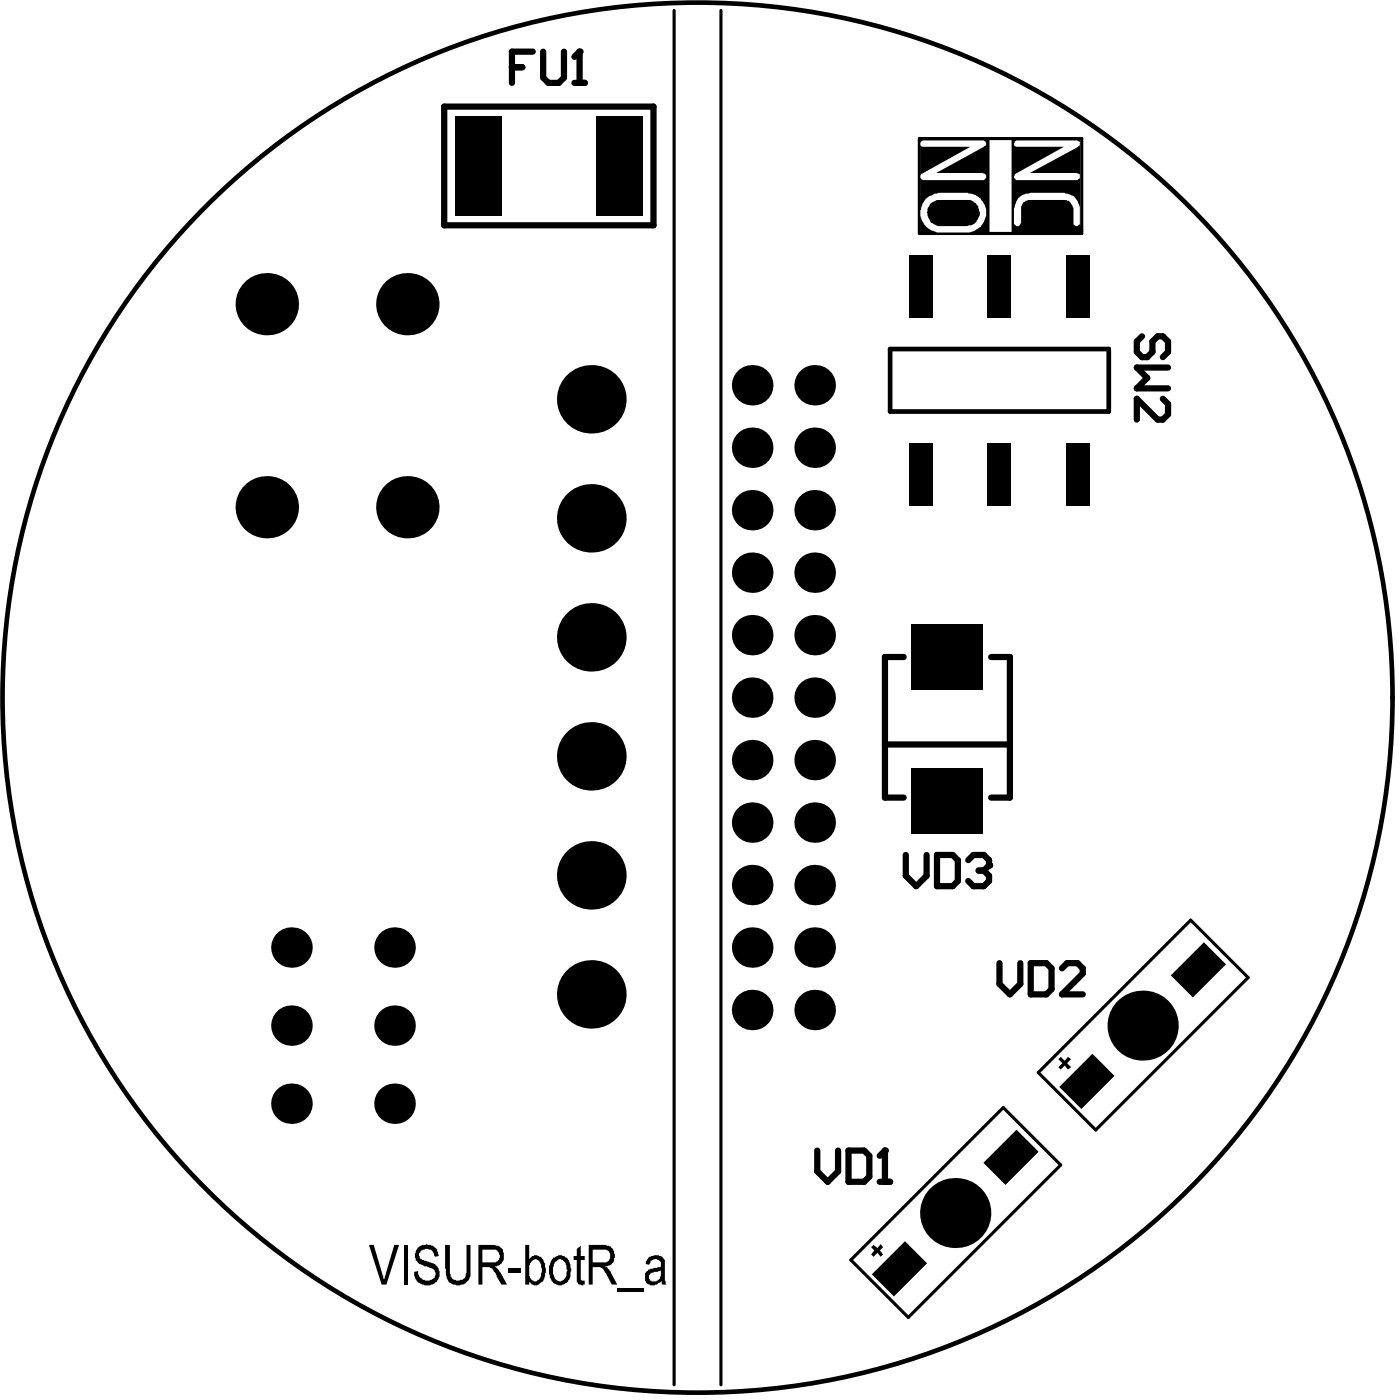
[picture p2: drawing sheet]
<svg xmlns="http://www.w3.org/2000/svg" width="74mm" height="74mm" viewBox="0 0 74 74" stroke-linecap="round" stroke-linejoin="round" font-family="sans-serif">
<g fill="none" stroke="#000" stroke-width=".25">
<path d="M47.3 18.6h11.7v3.3h-11.7z"/>
<circle cx="37.1" cy="37.1" r="37"/>
</g>
<g fill="none" stroke="#000" stroke-width=".33">
<path d="M23.6 5.7h11.1v6.3h-11.1zM60.7 17.9l-.3 .3v.5l.3 .3h.3l.3-.3v-.5l.2-.3h.3l.3 .3v.5l-.3 .3M62.1 19.5h-1.7l.6 .6-.6 .5h1.7M47.1 39.6h6.6M48 34.9h-.9v7.5h.9M52.7 34.9h1v7.5h-1M61.8 21.2l.3 .3v.5l-.3 .3h-.3l-1.1-1.1v1.1M48.2 45.5v1.1l.5 .5 .6-.5v-1.1M49.8 45.5h.8l.3 .2v1.1l-.3 .3h-.8zM51.5 45.7l.3-.2h.5l.3 .2v.3l-.3 .3M52 46.3h.3M52.3 46.3l.3 .3v.2l-.3 .3h-.5l-.3-.3"/>
<path d="M53.1 51.2v1.1l.6 .6 .5-.6v-1.1M54.8 51.2h.8l.3 .3v1.1l-.3 .3h-.8zM56.5 51.5l.2-.3h.6l.3 .3v.3l-1.1 1.1h1.1"/>
</g>
<path d="M35.8 .6v73M38.3 .6v73M48.9 7.4h8.6v5h-8.6zM52.5 7.4v5M53.9 7.4v5M53.9 12.3h3.6M53.9 12.2h3.6M53.9 12.1h3.6M53.3 58.9l3.1 3-8.1 8.1-3.1-3zM63.3 48.9l3.1 3.1-8.1 8.1-3.1-3.1z" fill="none" stroke="#000" stroke-width=".17"/>
<g fill="#000">
<path d="M56.4 56.2l.2 .2 .2-.2 .1 .1-.2 .2 .2 .2-.1 .2-.2-.2-.2 .2-.1-.2 .2-.2-.2-.2zM46.4 66.2l.3 .2 .1-.3 .2 .2-.2 .2 .2 .2-.2 .1-.1-.2-.3 .2-.1-.1 .2-.2-.2-.2z"/>
<circle cx="52.6" cy="46" r=".17"/>
</g>
<path d="M53.9 7.4h3.5v4.6h-3.5z" fill-rule="evenodd" fill="#000"/>
<g fill="#fff">
<path d="M54 7.5h3.2a.18 .18 0 0 1 .2 .1 .18 .18 0 0 1-.1 .2l-2.5 1.4h2.5l.1 .1a.17 .17 0 0 1 0 .2 .17 .17 0 0 1-.2 .1h-3.1a.18 .18 0 0 1-.2-.2 .18 .18 0 0 1 .1-.2l2.6-1.4h-2.6l-.1-.1z"/>
<path d="M54.2 10.5l.6-.2h1.7a.87 .87 0 0 1 .9 .8v.8a.16 .16 0 0 1-.2 .1 .16 .16 0 0 1-.1-.1l-.1-.9a.45 .45 0 0 0-.5-.4l-2 .1-.2 .3v.9a.19 .19 0 0 1-.2 .1 .19 .19 0 0 1-.2-.1v-.8z"/>
</g>
<path d="M49 7.4h3.5v4.9h-3.5z" fill-rule="evenodd" fill="#000"/>
<g fill="#fff">
<path d="M49 7.5h3.3l.1 .1a.14 .14 0 0 1 0 .1 .14 .14 0 0 1-.1 .1l-2.5 1.4h2.5a.17 .17 0 0 1 .1 .2 .17 .17 0 0 1-.1 .2h-3.2a.19 .19 0 0 1-.2-.2 .19 .19 0 0 1 .1-.2l2.6-1.4h-2.5a.17 .17 0 0 1-.2-.1 .17 .17 0 0 1 .1-.2z"/>
<path d="M49.4 10.8a.75 .75 0 0 0 .6 1.2h1.4a.7 .7 0 0 0 .7-.7 .7 .7 0 0 0-.7-.7h-1.6zM49.2 10.5l.7-.2h1.5a1.05 1.05 0 0 1 1 1 1.05 1.05 0 0 1-1 1.1h-1.4a1.08 1.08 0 0 1-1-.7 1.08 1.08 0 0 1 .2-1.2z"/>
</g>
<path d="M27.2 3.6h.6M28.3 2.7h-1.1v1.7M28.9 2.7v1.4l.3 .3h.5l.3-.3v-1.4M30.5 4.4h.6M30.5 3l.3-.3v1.7M43.5 61.2v1.1l.5 .5 .6-.5v-1.1M45.1 61.2h.8l.3 .3v1.1l-.3 .2h-.8zM46.8 62.8h.5M46.8 61.5l.3-.3v1.6" fill="none" stroke="#000" stroke-width=".33"/>
<g fill="#000">
<path d="M19.6 66.2h.3l.5 1.9 .6-1.9h.2l-.7 2.1h-.2zM22.2 66.4a.67 .67 0 0 1 .7-.2 .67 .67 0 0 1 .4 .6h-.2a.42 .42 0 0 0-.4-.4 .42 .42 0 0 0-.4 .4 .39 .39 0 0 0 .5 .3 .65 .65 0 0 1 .4 1.1 .65 .65 0 0 1-1.1-.3l-.1-.3h.2a.47 .47 0 0 0 .5 .5 .47 .47 0 0 0 .5-.4l-.2-.2-.3-.2a.61 .61 0 0 1-.6-.3 .61 .61 0 0 1 .1-.6zM23.7 66.2h.2v1.2a.47 .47 0 0 0 .2 .6 .47 .47 0 0 0 .7-.2v-1.6h.2v1.2a.69 .69 0 0 1-.6 .9 .69 .69 0 0 1-.7-.8zM27 67.4h.7v.3h-.7zM30.7 66.4l.2-.2v.6h.2v.2h-.2v1l.2 .1v.2a.32 .32 0 0 1-.4-.1 .32 .32 0 0 1 0-.3v-.9h-.2v-.2h.2zM32.8 68.5h1.4v.2h-1.4z"/>
<path d="M25.6 66.4v.7h.6a.34 .34 0 0 0 .4-.3 .34 .34 0 0 0-.4-.4zM25.4 66.2h.8a.6 .6 0 0 1 .6 .5 .6 .6 0 0 1-.5 .7l.2 .1 .5 .8h-.3l-.3-.4a.62 .62 0 0 0-.5-.5h-.3v.9h-.2z"/>
<path d="M28.3 67a.91 .91 0 0 0 0 1 .37 .37 0 0 0 .4 0 .37 .37 0 0 0 .1-.4 .56 .56 0 0 0-.4-.7zM27.9 66.2h.2v.7a.48 .48 0 0 1 .6-.1 .48 .48 0 0 1 .3 .6 .72 .72 0 0 1-.6 .9h-.1l-.2-.2v.2h-.2z"/>
<path d="M29.5 67.1a.71 .71 0 0 0 .2 1 .62 .62 0 0 0 .5-.6 .62 .62 0 0 0-.5-.6zM29.4 66.9a.64 .64 0 0 1 .8 0 .64 .64 0 0 1 .1 .8 .58 .58 0 0 1-.5 .6 .58 .58 0 0 1-.6-.6v-.4z"/>
<path d="M31.5 66.4v.7h.6a.34 .34 0 0 0 .3-.3 .34 .34 0 0 0-.3-.4zM31.3 66.2h.8a.6 .6 0 0 1 .6 .5 .6 .6 0 0 1-.5 .7l.2 .1 .4 .8h-.3l-.4-.8-.2-.1h-.4v.9h-.2z"/>
<path d="M34.6 67.7a.26 .26 0 0 0 0 .4 .26 .26 0 0 0 .4-.1l.1-.2v-.3zM34.5 66.9a.52 .52 0 0 1 .5-.1 .52 .52 0 0 1 .4 .4v.9v.2h-.2l-.1-.1a.47 .47 0 0 1-.5 .1 .47 .47 0 0 1-.3-.4 .52 .52 0 0 1 .6-.5 .24 .24 0 0 0 .2-.3 .24 .24 0 0 0-.3-.2l-.2 .1-.1 .2h-.2z"/>
<circle cx="14.2" cy="16.2" r="1.66"/>
<circle cx="21.7" cy="16.2" r="1.66"/>
<circle cx="30.8" cy="2.7" r=".17"/>
<circle cx="14.2" cy="27" r="1.66"/>
<circle cx="21.7" cy="27" r="1.66"/>
<circle cx="31.4" cy="21.2" r="1.82"/>
<circle cx="31.4" cy="27.6" r="1.82"/>
<circle cx="31.4" cy="33.9" r="1.82"/>
<circle cx="40" cy="37.1" r="1.08"/>
<circle cx="40" cy="30.4" r="1.08"/>
<circle cx="40" cy="23.8" r="1.08"/>
<circle cx="40" cy="33.8" r="1.08"/>
<circle cx="40" cy="20.5" r="1.08"/>
<circle cx="40" cy="27.1" r="1.08"/>
<circle cx="43.3" cy="30.4" r="1.08"/>
<circle cx="43.3" cy="37.1" r="1.08"/>
<circle cx="43.3" cy="33.8" r="1.08"/>
<circle cx="43.3" cy="20.5" r="1.08"/>
<circle cx="43.3" cy="23.8" r="1.08"/>
<circle cx="43.3" cy="27.1" r="1.08"/>
<circle cx="15.5" cy="58.7" r="1.08"/>
<circle cx="15.5" cy="54.5" r="1.08"/>
<circle cx="15.5" cy="50.4" r="1.08"/>
<circle cx="21" cy="58.7" r="1.08"/>
<circle cx="21" cy="54.5" r="1.08"/>
<circle cx="21" cy="50.4" r="1.08"/>
<circle cx="31.4" cy="52.9" r="1.82"/>
<circle cx="31.4" cy="46.5" r="1.82"/>
<circle cx="31.4" cy="40.2" r="1.82"/>
<circle cx="40" cy="53.7" r="1.08"/>
<circle cx="40" cy="40.4" r="1.08"/>
<circle cx="40" cy="50.4" r="1.08"/>
<circle cx="40" cy="43.7" r="1.08"/>
<circle cx="40" cy="47.1" r="1.08"/>
<circle cx="43.3" cy="47.1" r="1.08"/>
<circle cx="43.3" cy="53.7" r="1.08"/>
<circle cx="43.3" cy="40.4" r="1.08"/>
<circle cx="43.3" cy="50.4" r="1.08"/>
<circle cx="43.3" cy="43.7" r="1.08"/>
<circle cx="60.8" cy="54.5" r="1.86"/>
<circle cx="47.1" cy="61.2" r=".17"/>
<circle cx="50.8" cy="64.5" r="1.86"/>
</g>
<path d="M21.6 66.2v2.1" fill="none" stroke="#000" stroke-width=".21"/>
<g fill="#000">
<path d="M24.2 6.2h2.5v5.3h-2.5z" fill-rule="evenodd"/>
<path d="M31.7 6.2h2.5v5.3h-2.5z" fill-rule="evenodd"/>
<path d="M48.4 13.6h1.2v3.3h-1.2z" fill-rule="evenodd"/>
<path d="M52.5 13.6h1.3v3.3h-1.3z" fill-rule="evenodd"/>
<path d="M56.7 13.6h1.2v3.3h-1.2z" fill-rule="evenodd"/>
<path d="M48.4 23.5h1.2v3.4h-1.2z" fill-rule="evenodd"/>
<path d="M48.5 33.2h3.8v3.5h-3.8z" fill-rule="evenodd"/>
<path d="M52.5 23.5h1.3v3.4h-1.3z" fill-rule="evenodd"/>
<path d="M56.7 23.5h1.2v3.4h-1.2z" fill-rule="evenodd"/>
<path d="M48.5 40.8h3.8v3.5h-3.8z" fill-rule="evenodd"/>
<path d="M58.1 56l1.2 1.2-1.8 1.8-1.2-1.2z" fill-rule="evenodd"/>
<path d="M62.3 51.9l1.7-1.8 1.2 1.2-1.8 1.7z" fill-rule="evenodd"/>
<path d="M48.1 66l1.2 1.2-1.8 1.7-1.1-1.1z" fill-rule="evenodd"/>
<path d="M52.3 61.8l1.7-1.7 1.2 1.1-1.7 1.8z" fill-rule="evenodd"/>
</g>
</svg>
